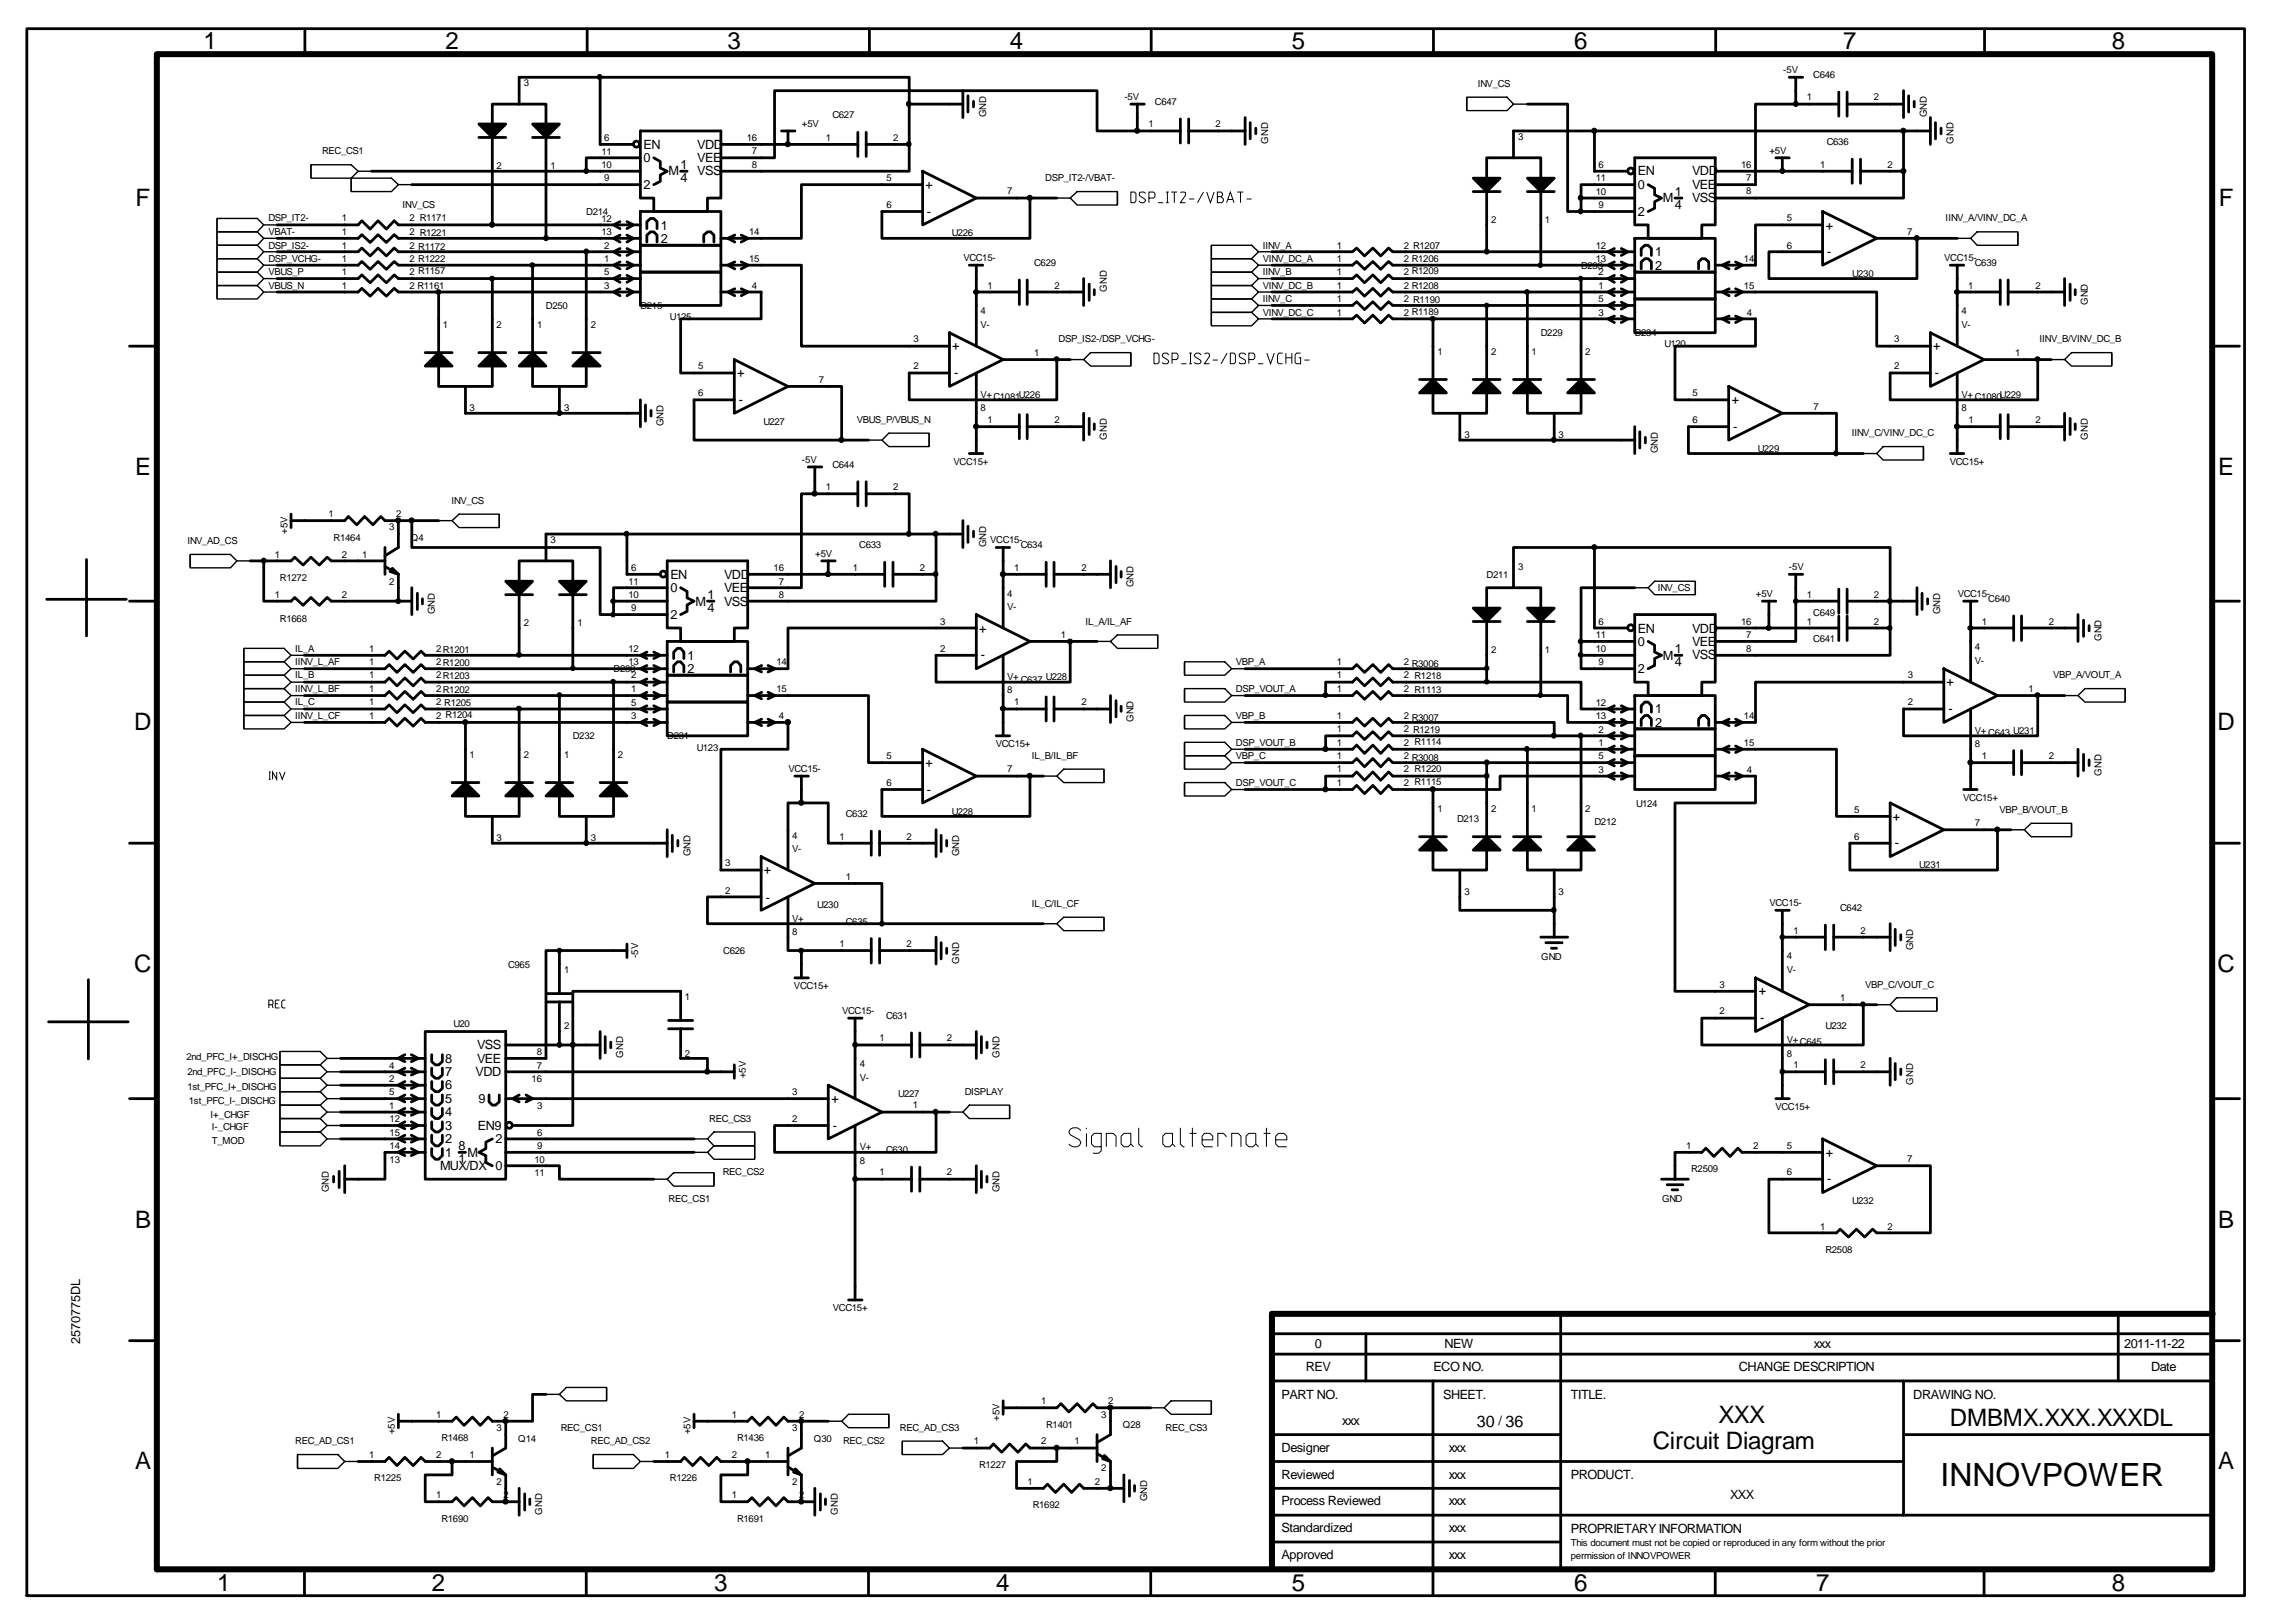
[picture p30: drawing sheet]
<svg xmlns="http://www.w3.org/2000/svg" width="420mm" height="297mm" viewBox="0 0 420 297" stroke-linecap="round" stroke-linejoin="round" font-family="sans-serif">
<defs><g id="words">
<text font-size="5.9" x="355.1" y="271.8">INNOVPOWER</text>
<g font-size="4.4">
<text x="37.3" y="8.9">1</text>
<text x="81.5" y="8.9">2</text>
<text x="133.1" y="8.9">3</text>
<text x="184.8" y="8.9">4</text>
<text x="236.4" y="8.9">5</text>
<text x="288.1" y="8.9">6</text>
<text x="337.2" y="8.9">7</text>
<text x="386.4" y="8.9">8</text>
<text x="24.8" y="37.8">F</text>
<text x="406" y="37.8">F</text>
<text x="24.7" y="86.9">E</text>
<text x="405.9" y="86.9">E</text>
<text x="24.6" y="133.6">D</text>
<text x="405.7" y="133.6">D</text>
<text x="24.6" y="177.9">C</text>
<text x="405.7" y="177.9">C</text>
<text x="24.7" y="224.6">B</text>
<text x="405.9" y="224.6">B</text>
<text x="314.5" y="260.3">XXX</text>
<text x="356.8" y="260.9">DMBMX.XXX.XXXDL</text>
<text x="24.7" y="268.8">A</text>
<text x="302.4" y="265.2">Circuit Diagram</text>
<text x="405.9" y="268.8">A</text>
<text x="39.7" y="291">1</text>
<text x="79" y="291">2</text>
<text x="130.7" y="291">3</text>
<text x="182.3" y="291">4</text>
<text x="236.4" y="291">5</text>
<text x="288.1" y="291">6</text>
<text x="332.3" y="291">7</text>
<text x="386.4" y="291">8</text>
</g>
<text font-size="2.9" x="270.3" y="261">30 36</text>
<g font-size="2.3">
<text x="117.8" y="29.6">0</text>
<text x="117.8" y="27.2">EN</text>
<text x="127.6" y="29.6">VEE</text>
<text x="127.6" y="27.2">VDD</text>
<text x="117.8" y="34.5">2</text>
<text x="122.3" y="32.1">M</text>
<text x="124.5" y="33.4">4</text>
<text x="124.5" y="30.9">1</text>
<text x="127.6" y="32.1">VSS</text>
<text x="169.3" y="34.5">+</text>
<text x="299.7" y="34.5">0</text>
<text x="299.7" y="32.1">EN</text>
<text x="306.5" y="35.8">1</text>
<text x="309.6" y="34.5">VEE</text>
<text x="309.6" y="32.1">VDD</text>
<text x="169.6" y="39.5">-</text>
<text x="299.7" y="39.5">2</text>
<text x="304.3" y="37">M</text>
<text x="306.5" y="38.3">4</text>
<text x="309.6" y="37">VSS</text>
<text x="334.1" y="42">+</text>
<text x="120.9" y="42">1</text>
<text x="120.9" y="44.5">2</text>
<text x="302.9" y="46.9">1</text>
<text x="334.3" y="46.9">-</text>
<text x="302.9" y="49.4">2</text>
<text x="174.2" y="64.1">+</text>
<text x="353.7" y="64.1">+</text>
<text x="134.9" y="69">+</text>
<text x="174.6" y="69">-</text>
<text x="354.1" y="69">-</text>
<text x="135.2" y="73.9">-</text>
<text x="316.9" y="73.9">+</text>
<text x="317.2" y="78.8">-</text>
<text x="122.7" y="105.9">EN</text>
<text x="132.5" y="105.9">VDD</text>
<text x="122.7" y="113.3">2</text>
<text x="122.7" y="108.4">0</text>
<text x="127.3" y="110.8">M</text>
<text x="129.5" y="112">4</text>
<text x="129.5" y="109.6">1</text>
<text x="132.5" y="110.8">VSS</text>
<text x="132.5" y="108.4">VEE</text>
<text x="179.2" y="115.7">+</text>
<text x="299.7" y="118.2">0</text>
<text x="299.7" y="115.7">EN</text>
<text x="306.5" y="119.4">1</text>
<text x="309.6" y="118.2">VEE</text>
<text x="309.6" y="115.7">VDD</text>
<text x="125.8" y="120.7">1</text>
<text x="125.8" y="123.1">2</text>
<text x="179.5" y="120.7">-</text>
<text x="299.7" y="123.1">2</text>
<text x="304.3" y="120.7">M</text>
<text x="306.5" y="121.8">4</text>
<text x="309.6" y="120.7">VSS</text>
<text x="356.2" y="125.6">+</text>
<text x="302.9" y="130.5">1</text>
<text x="356.5" y="130.5">-</text>
<text x="302.9" y="132.9">2</text>
<text x="169.3" y="140.3">+</text>
<text x="169.6" y="145.2">-</text>
<text x="346.4" y="150.1">+</text>
<text x="346.7" y="155">-</text>
<text x="139.8" y="159.9">+</text>
<text x="140.1" y="164.9">-</text>
<text x="321.8" y="182.1">+</text>
<text x="87.3" y="191.9">VSS</text>
<text x="322.1" y="187">-</text>
<text x="81.4" y="196.9">7</text>
<text x="81.4" y="194.4">8</text>
<text x="87" y="196.8">VDD</text>
<text x="87.3" y="194.4">VEE</text>
<text x="81.4" y="201.8">5</text>
<text x="81.4" y="199.3">6</text>
<text x="87.5" y="201.8">9</text>
<text x="152.1" y="201.8">+</text>
<text x="81.4" y="209.1">2</text>
<text x="81.4" y="206.7">3</text>
<text x="81.4" y="204.2">4</text>
<text x="87.5" y="206.7">EN9</text>
<text x="90.7" y="209.1">2</text>
<text x="152.4" y="206.7">-</text>
<text x="80.5" y="214">MUX/DX 0</text>
<text x="81.4" y="211.6">1</text>
<text x="83.9" y="210.4">8</text>
<text x="83.9" y="212.9">1</text>
<text x="85.5" y="211.6">M</text>
<text x="334.1" y="211.6">+</text>
<text x="334.3" y="216.5">-</text>
<text x="14.6" y="245.9" transform="rotate(-90 14.6 245.9)">2570775DL</text>
<text x="238.9" y="250.8">REV</text>
<text x="240.6" y="246.5">0</text>
<text x="262.3" y="250.8">ECO NO.</text>
<text x="264.3" y="246.5">NEW</text>
<text x="318.2" y="250.8">CHANGE DESCRIPTION</text>
<text x="331.9" y="246.6">xxx</text>
<text x="388.7" y="246.5">2011-11-22</text>
<text x="393.6" y="250.8">Date</text>
<text x="234.5" y="255.9">PART NO.</text>
<text x="264.1" y="255.9">SHEET.</text>
<text x="287.4" y="255.9">TITLE.</text>
<text x="350.1" y="255.9">DRAWING NO.</text>
<text x="245.6" y="260.8">xxx</text>
<text x="274.2" y="260.8">/</text>
<text x="234.5" y="265.6">Designer</text>
<text x="265.1" y="265.6">xxx</text>
<text x="234.5" y="270.5">Reviewed</text>
<text x="234.5" y="275.4">Process Reviewed</text>
<text x="265.1" y="275.4">xxx</text>
<text x="265.1" y="270.5">xxx</text>
<text x="287.4" y="270.6">PRODUCT.</text>
<text x="316.6" y="274.3">XXX</text>
<text x="234.5" y="280.3">Standardized</text>
<text x="265.1" y="280.3">xxx</text>
<text x="287.4" y="280.5">PROPRIETARY INFORMATION</text>
<text x="234.5" y="285.2">Approved</text>
<text x="265.1" y="285.2">xxx</text>
</g>
<g font-size="1.8">
<text x="95.8" y="15.7">3</text>
<text x="270.4" y="15.9">INV_CS</text>
<text x="326.3" y="13.4">-5V</text>
<text x="331.8" y="14.2">C646</text>
<text x="146.7" y="23.2">+5V</text>
<text x="152.3" y="21.6">C627</text>
<text x="180.4" y="21.4" transform="rotate(-90 180.4 21.4)">GND</text>
<text x="205.7" y="18.3">-5V</text>
<text x="210.1" y="23.3">1</text>
<text x="211.3" y="19.1">C647</text>
<text x="222.4" y="23.3">2</text>
<text x="330.6" y="18.4">1</text>
<text x="342.9" y="18.4">2</text>
<text x="352.6" y="21.4" transform="rotate(-90 352.6 21.4)">GND</text>
<text x="58.9" y="28.2">REC_CS1</text>
<text x="110.1" y="28.3">11</text>
<text x="110.6" y="25.8">6</text>
<text x="136.7" y="25.7">16</text>
<text x="137.6" y="28.2">7</text>
<text x="151.1" y="25.7">1</text>
<text x="163.4" y="25.7">2</text>
<text x="232.1" y="26.3" transform="rotate(-90 232.1 26.3)">GND</text>
<text x="277.8" y="25.6">3</text>
<text x="323.8" y="28.1">+5V</text>
<text x="334.3" y="26.6">C636</text>
<text x="357.5" y="26.3" transform="rotate(-90 357.5 26.3)">GND</text>
<text x="90.8" y="31">2</text>
<text x="100.8" y="31">1</text>
<text x="110.1" y="30.7">10</text>
<text x="110.6" y="33.2">9</text>
<text x="137.6" y="30.7">8</text>
<text x="162.2" y="33.1">5</text>
<text x="184.3" y="35.6">7</text>
<text x="191.3" y="33.1">DSP_IT2-/VBAT-</text>
<text x="292" y="33.2">11</text>
<text x="292" y="35.6">10</text>
<text x="292.5" y="30.7">6</text>
<text x="318.6" y="30.7">16</text>
<text x="319.5" y="35.6">8</text>
<text x="319.5" y="33.1">7</text>
<text x="333.1" y="30.6">1</text>
<text x="345.4" y="30.6">2</text>
<text x="49.1" y="40.5">DSP_IT2-</text>
<text x="62.6" y="40.5">1</text>
<text x="73.7" y="38">INV_CS</text>
<text x="74.9" y="40.5">2 R1171</text>
<text x="107.3" y="39.4">D214</text>
<text x="110.1" y="40.6">12</text>
<text x="162.2" y="38">6</text>
<text x="272.9" y="40.8">2</text>
<text x="282.7" y="40.8">1</text>
<text x="292.5" y="38.1">9</text>
<text x="327" y="40.5">5</text>
<text x="356" y="40.5">IINV_A/VINV_DC_A</text>
<text x="49.1" y="43">VBAT-</text>
<text x="49.1" y="47.9">DSP_VCHG-</text>
<text x="49.1" y="45.5">DSP_IS2-</text>
<text x="62.6" y="43">1</text>
<text x="62.6" y="45.5">1</text>
<text x="62.6" y="47.9">1</text>
<text x="74.9" y="43">2 R1221</text>
<text x="74.9" y="45.5">2 R1172</text>
<text x="74.9" y="47.9">2 R1222</text>
<text x="110.1" y="43">13</text>
<text x="110.6" y="45.5">2</text>
<text x="110.6" y="47.9">1</text>
<text x="137.1" y="43">14</text>
<text x="137.1" y="47.9">15</text>
<text x="174.2" y="43.3">U226</text>
<text x="176.3" y="47.8">VCC15-</text>
<text x="231.1" y="45.5">IINV_A</text>
<text x="231.1" y="47.9">VINV_DC_A</text>
<text x="244.6" y="45.5">1</text>
<text x="244.6" y="47.9">1</text>
<text x="256.9" y="45.5">2 R1207</text>
<text x="256.9" y="47.9">2 R1206</text>
<text x="292" y="45.5">12</text>
<text x="292" y="47.9">13</text>
<text x="319.1" y="47.9">14</text>
<text x="327" y="45.5">6</text>
<text x="349" y="43">7</text>
<text x="355.8" y="47.8">VCC15-</text>
<text x="49.1" y="50.4">VBUS_P</text>
<text x="49.1" y="52.8">VBUS_N</text>
<text x="62.6" y="50.4">1</text>
<text x="62.6" y="52.8">1</text>
<text x="74.9" y="50.4">2 R1157</text>
<text x="74.9" y="52.8">2 R1161</text>
<text x="110.6" y="50.4">5</text>
<text x="110.6" y="52.8">3</text>
<text x="137.6" y="52.8">4</text>
<text x="180.7" y="52.8">1</text>
<text x="189.2" y="48.7">C629</text>
<text x="193" y="52.8">2</text>
<text x="202.5" y="53.3" transform="rotate(-90 202.5 53.3)">GND</text>
<text x="231.1" y="50.4">IINV_B</text>
<text x="231.1" y="52.8">VINV_DC_B</text>
<text x="244.6" y="50.4">1</text>
<text x="244.6" y="52.8">1</text>
<text x="256.9" y="50.4">2 R1209</text>
<text x="256.9" y="52.8">2 R1208</text>
<text x="289.3" y="49.2">D233</text>
<text x="292.5" y="50.4">2</text>
<text x="292.5" y="52.8">1</text>
<text x="319.1" y="52.8">15</text>
<text x="338.9" y="50.6">U230</text>
<text x="360.2" y="52.8">1</text>
<text x="361.4" y="48.7">C639</text>
<text x="372.4" y="52.8">2</text>
<text x="81" y="59.9">1</text>
<text x="90.8" y="59.9">2</text>
<text x="98.3" y="59.9">1</text>
<text x="99.9" y="56.6">D250</text>
<text x="108.1" y="59.9">2</text>
<text x="117.2" y="56.6">D215</text>
<text x="122.6" y="58.6">U125</text>
<text x="179.4" y="57.5">4</text>
<text x="179.4" y="59.9">V-</text>
<text x="231.1" y="55.3">IINV_C</text>
<text x="231.1" y="57.7">VINV_DC_C</text>
<text x="244.6" y="55.3">1</text>
<text x="244.6" y="57.7">1</text>
<text x="256.9" y="55.3">2 R1190</text>
<text x="256.9" y="57.7">2 R1189</text>
<text x="292.5" y="55.3">5</text>
<text x="292.5" y="57.7">3</text>
<text x="319.6" y="57.7">4</text>
<text x="358.9" y="57.5">4</text>
<text x="358.9" y="59.9">V-</text>
<text x="382" y="55.8" transform="rotate(-90 382 55.8)">GND</text>
<text x="167.1" y="62.7">3</text>
<text x="189.2" y="65.1">1</text>
<text x="193.7" y="62.7">DSP_IS2-/DSP_VCHG-</text>
<text x="263.1" y="64.9">1</text>
<text x="272.9" y="64.9">2</text>
<text x="280.2" y="64.9">1</text>
<text x="281.9" y="61.5">D229</text>
<text x="290.1" y="64.9">2</text>
<text x="299.1" y="61.5">D234</text>
<text x="304.5" y="63.5">U120</text>
<text x="346.6" y="62.7">3</text>
<text x="368.7" y="65.1">1</text>
<text x="373.2" y="62.7">IINV_B/VINV_DC_B</text>
<text x="127.8" y="67.6">5</text>
<text x="149.9" y="70">7</text>
<text x="167.1" y="67.6">2</text>
<text x="346.6" y="67.6">2</text>
<text x="85.9" y="75.3">3</text>
<text x="103.2" y="75.3">3</text>
<text x="121.4" y="78" transform="rotate(-90 121.4 78)">GND</text>
<text x="127.8" y="72.5">6</text>
<text x="139.7" y="77.7">U227</text>
<text x="156.8" y="77.4">VBUS_P/VBUS_N</text>
<text x="179.4" y="75.3">8</text>
<text x="179.4" y="72.8">V+C1081U226</text>
<text x="180.7" y="77.4">1</text>
<text x="193" y="77.4">2</text>
<text x="309.7" y="72.5">5</text>
<text x="309.7" y="77.4">6</text>
<text x="331.8" y="74.9">7</text>
<text x="358.9" y="75.3">8</text>
<text x="358.9" y="72.8">V+ C1080U229</text>
<text x="360.2" y="77.4">1</text>
<text x="372.4" y="77.4">2</text>
<text x="202.5" y="80.4" transform="rotate(-90 202.5 80.4)">GND</text>
<text x="268" y="80.2">3</text>
<text x="285.2" y="80.2">3</text>
<text x="303.4" y="82.9" transform="rotate(-90 303.4 82.9)">GND</text>
<text x="321.7" y="82.6">U229</text>
<text x="338.8" y="79.8">IINV_C/VINV_DC_C</text>
<text x="382" y="80.4" transform="rotate(-90 382 80.4)">GND</text>
<text x="146.7" y="84.7">-5V</text>
<text x="151.1" y="89.7">1</text>
<text x="152.3" y="85.6">C644</text>
<text x="163.4" y="89.7">2</text>
<text x="174.5" y="85">VCC15+</text>
<text x="356.8" y="85">VCC15+</text>
<text x="60.1" y="94.6">1</text>
<text x="72.5" y="94.6">2</text>
<text x="82.6" y="92.1">INV_CS</text>
<text x="34.3" y="99.5">INV_AD_CS</text>
<text x="52.6" y="97.6" transform="rotate(-90 52.6 97.6)">+5V</text>
<text x="61" y="99">R1464</text>
<text x="71.2" y="97">3</text>
<text x="75.2" y="99.1">Q4</text>
<text x="100.8" y="99.3">3</text>
<text x="149.2" y="101.9">+5V</text>
<text x="157.2" y="100.3">C633</text>
<text x="180.4" y="100.1" transform="rotate(-90 180.4 100.1)">GND</text>
<text x="181.2" y="99.4">VCC15-</text>
<text x="186.8" y="100.3">C634</text>
<text x="50.3" y="102">1</text>
<text x="51.2" y="106.3">R1272</text>
<text x="62.6" y="102">2</text>
<text x="66.3" y="102">1</text>
<text x="71.2" y="106.9">2</text>
<text x="115" y="106.9">11</text>
<text x="115.5" y="104.5">6</text>
<text x="141.6" y="104.5">16</text>
<text x="142.5" y="106.9">7</text>
<text x="156" y="104.5">1</text>
<text x="168.3" y="104.5">2</text>
<text x="185.6" y="104.5">1</text>
<text x="197.9" y="104.5">2</text>
<text x="207.4" y="107.4" transform="rotate(-90 207.4 107.4)">GND</text>
<text x="272" y="105.7">D211</text>
<text x="277.8" y="104.2">3</text>
<text x="327.3" y="104.3">-5V</text>
<text x="50.3" y="109.4">1</text>
<text x="51.2" y="113.7">R1668</text>
<text x="62.6" y="109.4">2</text>
<text x="79.6" y="112.4" transform="rotate(-90 79.6 112.4)">GND</text>
<text x="115" y="109.4">10</text>
<text x="115.5" y="111.8">9</text>
<text x="142.5" y="109.4">8</text>
<text x="184.3" y="109.1">4</text>
<text x="184.3" y="111.6">V-</text>
<text x="303.4" y="108.2">INV_CS</text>
<text x="321.3" y="109.2">+5V</text>
<text x="330.6" y="109.4">1</text>
<text x="331.8" y="112.6">C649</text>
<text x="342.9" y="109.4">2</text>
<text x="355" y="112.4" transform="rotate(-90 355 112.4)">GND</text>
<text x="358.2" y="109.2">VCC15-</text>
<text x="363.8" y="110.2">C640</text>
<text x="54" y="119.2">IL_A</text>
<text x="67.6" y="119.2">1</text>
<text x="79.8" y="119.2">2R1201</text>
<text x="95.8" y="114.6">2</text>
<text x="105.7" y="114.6">1</text>
<text x="115" y="119.2">12</text>
<text x="172" y="119.2">2</text>
<text x="172" y="114.3">3</text>
<text x="194.1" y="116.8">1</text>
<text x="198.6" y="114.3">IL_A/IL_AF</text>
<text x="272.9" y="119.5">2</text>
<text x="282.7" y="119.5">1</text>
<text x="292" y="116.8">11</text>
<text x="292" y="119.2">10</text>
<text x="292.5" y="114.3">6</text>
<text x="318.6" y="114.3">16</text>
<text x="319.5" y="119.2">8</text>
<text x="319.5" y="116.8">7</text>
<text x="330.6" y="114.3">1</text>
<text x="331.8" y="117.5">C641</text>
<text x="342.9" y="114.3">2</text>
<text x="361.4" y="119">4</text>
<text x="362.6" y="114.3">1</text>
<text x="374.9" y="114.3">2</text>
<text x="384.6" y="117.3" transform="rotate(-90 384.6 117.3)">GND</text>
<text x="54" y="121.7">IINV_L_AF</text>
<text x="54" y="124.1">IL_B</text>
<text x="67.6" y="121.7">1</text>
<text x="67.6" y="124.1">1</text>
<text x="79.8" y="121.7">2R1200</text>
<text x="79.8" y="124.1">2R1203</text>
<text x="112.3" y="122.9">D230</text>
<text x="115" y="121.7">13</text>
<text x="115.5" y="124.1">2</text>
<text x="142.1" y="121.7">14</text>
<text x="184.3" y="124.4">V+</text>
<text x="186.8" y="124.9">C637</text>
<text x="191.3" y="124.4">U228</text>
<text x="226.1" y="121.7">VBP_A</text>
<text x="244.6" y="121.7">1</text>
<text x="244.6" y="124.1">1</text>
<text x="256.9" y="121.7">2 R3006</text>
<text x="256.9" y="124.1">2 R1218</text>
<text x="292.5" y="121.7">9</text>
<text x="349.1" y="124.1">3</text>
<text x="361.4" y="121.5">V-</text>
<text x="375.7" y="124.1">VBP_A/VOUT_A</text>
<text x="54" y="126.6">IINV_L_BF</text>
<text x="54" y="129">IL_C</text>
<text x="54" y="131.5">IINV_L_CF</text>
<text x="67.6" y="126.6">1</text>
<text x="67.6" y="129">1</text>
<text x="67.6" y="131.5">1</text>
<text x="79.8" y="126.6">2R1202</text>
<text x="79.8" y="129">2 R1205</text>
<text x="79.8" y="131.5">2 R1204</text>
<text x="115.5" y="126.7">1</text>
<text x="115.5" y="129.1">5</text>
<text x="115.5" y="131.6">3</text>
<text x="142.1" y="126.7">15</text>
<text x="142.5" y="131.6">4</text>
<text x="184.3" y="126.8">8</text>
<text x="185.6" y="129">1</text>
<text x="197.9" y="129">2</text>
<text x="226.1" y="126.6">DSP_VOUT_A</text>
<text x="226.1" y="131.5">VBP_B</text>
<text x="244.6" y="126.6">1</text>
<text x="244.6" y="131.5">1</text>
<text x="256.9" y="126.6">2 R1113</text>
<text x="256.9" y="131.5">2 R3007</text>
<text x="292" y="129.1">12</text>
<text x="292" y="131.6">13</text>
<text x="319.1" y="131.6">14</text>
<text x="349.1" y="129">2</text>
<text x="371.2" y="126.6">1</text>
<text x="104.8" y="135.2">D232</text>
<text x="122.1" y="135.2">D231</text>
<text x="127.5" y="137.3">U123</text>
<text x="182.2" y="136.7">VCC15+</text>
<text x="207.4" y="132.1" transform="rotate(-90 207.4 132.1)">GND</text>
<text x="226.1" y="136.4">DSP_VOUT_B</text>
<text x="244.6" y="133.9">1</text>
<text x="244.6" y="136.4">1</text>
<text x="256.9" y="133.9">2 R1219</text>
<text x="256.9" y="136.4">2 R1114</text>
<text x="292.5" y="134">2</text>
<text x="292.5" y="136.5">1</text>
<text x="319.1" y="136.5">15</text>
<text x="361.4" y="136.7">8</text>
<text x="361.4" y="134.3">V+ C643 U231</text>
<text x="85.9" y="138.7">1</text>
<text x="95.8" y="138.7">2</text>
<text x="103.2" y="138.7">1</text>
<text x="113" y="138.7">2</text>
<text x="144.3" y="141.2">VCC15-</text>
<text x="162.2" y="138.9">5</text>
<text x="162.2" y="143.8">6</text>
<text x="184.3" y="141.3">7</text>
<text x="188.8" y="138.9">IL_B/IL_BF</text>
<text x="226.1" y="138.9">VBP_C</text>
<text x="226.1" y="143.8">DSP_VOUT_C</text>
<text x="244.6" y="141.3">1</text>
<text x="244.6" y="143.8">1</text>
<text x="244.6" y="138.9">1</text>
<text x="256.9" y="141.3">2 R1220</text>
<text x="256.9" y="143.8">2 R1115</text>
<text x="256.9" y="138.9">2 R3008</text>
<text x="292.5" y="138.9">5</text>
<text x="292.5" y="141.4">3</text>
<text x="319.6" y="141.4">4</text>
<text x="362.6" y="138.9">1</text>
<text x="374.9" y="138.9">2</text>
<text x="384.6" y="141.9" transform="rotate(-90 384.6 141.9)">GND</text>
<text x="154.8" y="149.5">C632</text>
<text x="174.2" y="149">U228</text>
<text x="263.1" y="148.5">1</text>
<text x="272.9" y="148.5">2</text>
<text x="280.2" y="148.5">1</text>
<text x="290.1" y="148.5">2</text>
<text x="299.4" y="147.7">U124</text>
<text x="339.3" y="148.7">5</text>
<text x="359.2" y="146.5">VCC15+</text>
<text x="365.8" y="148.7">VBP_B/VOUT_B</text>
<text x="90.8" y="153.9">3</text>
<text x="108.1" y="153.9">3</text>
<text x="144.9" y="155.9">V-</text>
<text x="145" y="153.4">4</text>
<text x="153.6" y="153.6">1</text>
<text x="165.9" y="153.6">2</text>
<text x="266.6" y="150.5">D213</text>
<text x="291.8" y="151">D212</text>
<text x="339.3" y="153.6">6</text>
<text x="361.4" y="151.1">7</text>
<text x="126.3" y="156.6" transform="rotate(-90 126.3 156.6)">GND</text>
<text x="132.7" y="158.5">3</text>
<text x="154.8" y="161">1</text>
<text x="175.5" y="156.6" transform="rotate(-90 175.5 156.6)">GND</text>
<text x="351.2" y="158.8">U231</text>
<text x="132.7" y="163.5">2</text>
<text x="149.5" y="166.2">U230</text>
<text x="188.8" y="165.9">IL_C/IL_CF</text>
<text x="268" y="163.7">3</text>
<text x="285.2" y="163.7">3</text>
<text x="323.8" y="165.8">VCC15-</text>
<text x="336.7" y="166.7">C642</text>
<text x="144.9" y="168.7">V+</text>
<text x="145" y="171.1">8</text>
<text x="153.6" y="173.3">1</text>
<text x="154.8" y="169.2">C635</text>
<text x="165.9" y="173.3">2</text>
<text x="328.2" y="170.9">1</text>
<text x="340.4" y="170.9">2</text>
<text x="350.1" y="173.8" transform="rotate(-90 350.1 173.8)">GND</text>
<text x="93" y="177">C965</text>
<text x="103.2" y="178">1</text>
<text x="116.8" y="175.3" transform="rotate(-90 116.8 175.3)">-5V</text>
<text x="132.3" y="174.6">C626</text>
<text x="175.5" y="176.3" transform="rotate(-90 175.5 176.3)">GND</text>
<text x="282" y="175.7">GND</text>
<text x="327" y="178">V-</text>
<text x="327" y="175.5">4</text>
<text x="125.3" y="183">1</text>
<text x="145.3" y="180.9">VCC15+</text>
<text x="154.1" y="185.5">VCC15-</text>
<text x="314.6" y="180.7">3</text>
<text x="314.6" y="185.6">2</text>
<text x="336.7" y="183.1">1</text>
<text x="341.3" y="180.7">VBP_C/VOUT_C</text>
<text x="83" y="187.9">U20</text>
<text x="103.2" y="188.3">2</text>
<text x="161" y="190.5">1</text>
<text x="162.1" y="186.4">C631</text>
<text x="173.2" y="190.5">2</text>
<text x="327" y="190.8">V+</text>
<text x="329.4" y="191.3">C645</text>
<text x="334" y="188.3">U232</text>
<text x="34.1" y="194">2nd_PFC_I+_DISCHG</text>
<text x="34.3" y="196.7">2nd_PFC_I-_DISCHG</text>
<text x="71.2" y="197.9">2</text>
<text x="71.2" y="195.5">4</text>
<text x="97.3" y="197.9">16</text>
<text x="98.2" y="193">8</text>
<text x="98.2" y="195.5">7</text>
<text x="114" y="193.5" transform="rotate(-90 114 193.5)">GND</text>
<text x="125.3" y="193.3">2</text>
<text x="136.5" y="197.3" transform="rotate(-90 136.5 197.3)">+5V</text>
<text x="157.3" y="195.2">4</text>
<text x="157.3" y="197.7">V-</text>
<text x="182.9" y="193.5" transform="rotate(-90 182.9 193.5)">GND</text>
<text x="327" y="193.3">8</text>
<text x="328.2" y="195.4">1</text>
<text x="340.4" y="195.4">2</text>
<text x="34.3" y="199.4">1st_PFC_I+_DISCHG</text>
<text x="34.5" y="202">1st_PFC_I-_DISCHG</text>
<text x="71.2" y="202.9">1</text>
<text x="71.2" y="200.4">5</text>
<text x="98.3" y="202.9">3</text>
<text x="144.9" y="200.3">3</text>
<text x="164.3" y="200.7">U227</text>
<text x="167" y="202.8">1</text>
<text x="176.5" y="200.3">DISPLAY</text>
<text x="324.9" y="203">VCC15+</text>
<text x="350.1" y="198.5" transform="rotate(-90 350.1 198.5)">GND</text>
<text x="38.5" y="204.6">I+_CHGF</text>
<text x="38.8" y="206.8">I-_CHGF</text>
<text x="38.8" y="209.2">T_MOD</text>
<text x="71.3" y="207.8">15</text>
<text x="71.3" y="205.3">12</text>
<text x="98.3" y="207.8">6</text>
<text x="129.8" y="205.2">REC_CS3</text>
<text x="144.9" y="205.2">2</text>
<text x="71.3" y="212.7">13</text>
<text x="71.3" y="210.2">14</text>
<text x="97.8" y="215.1">11</text>
<text x="97.8" y="212.7">10</text>
<text x="98.3" y="210.2">9</text>
<text x="132.2" y="215.1">REC_CS2</text>
<text x="157.3" y="212.9">8</text>
<text x="157.3" y="210.5">V+</text>
<text x="161" y="215.1">1</text>
<text x="162.1" y="211">C630</text>
<text x="173.2" y="215.1">2</text>
<text x="308.5" y="210.1">1</text>
<text x="309.5" y="214.5">R2509</text>
<text x="320.8" y="210.1">2</text>
<text x="327" y="215.1">6</text>
<text x="327" y="210.1">5</text>
<text x="349" y="212.6">7</text>
<text x="60.2" y="218.1" transform="rotate(-90 60.2 218.1)">GND</text>
<text x="122.3" y="220">REC_CS1</text>
<text x="182.9" y="218.1" transform="rotate(-90 182.9 218.1)">GND</text>
<text x="304.1" y="219.9">GND</text>
<text x="338.9" y="220.3">U232</text>
<text x="333.1" y="225">1</text>
<text x="345.4" y="225">2</text>
<text x="334" y="229.3">R2508</text>
<text x="152.4" y="239.9">VCC15+</text>
<text x="190.5" y="256.9">1</text>
<text x="202.8" y="256.9">2</text>
<text x="72.2" y="262.4" transform="rotate(-90 72.2 262.4)">+5V</text>
<text x="79.8" y="259.3">1</text>
<text x="80.8" y="263.7">R1468</text>
<text x="90.8" y="261.8">3</text>
<text x="92.1" y="259.3">2</text>
<text x="94.8" y="263.7">Q14</text>
<text x="102.6" y="261.8">REC_CS1</text>
<text x="126.3" y="262.4" transform="rotate(-90 126.3 262.4)">+5V</text>
<text x="133.9" y="259.3">1</text>
<text x="134.9" y="263.7">R1436</text>
<text x="144.9" y="261.8">3</text>
<text x="146.2" y="259.3">2</text>
<text x="148.9" y="263.7">Q30</text>
<text x="164.7" y="261.8">REC_AD_CS3</text>
<text x="182.9" y="259.9" transform="rotate(-90 182.9 259.9)">+5V</text>
<text x="191.4" y="261.2">R1401</text>
<text x="201.5" y="259.3">3</text>
<text x="205.5" y="261.3">Q28</text>
<text x="213.3" y="261.8">REC_CS3</text>
<text x="54" y="264.2">REC_AD_CS1</text>
<text x="67.6" y="266.7">1</text>
<text x="79.8" y="266.7">2</text>
<text x="85.9" y="266.7">1</text>
<text x="108.1" y="264.2">REC_AD_CS2</text>
<text x="121.7" y="266.7">1</text>
<text x="133.9" y="266.7">2</text>
<text x="140" y="266.7">1</text>
<text x="154.3" y="264.2">REC_CS2</text>
<text x="178.2" y="264.2">1</text>
<text x="179.2" y="268.6">R1227</text>
<text x="190.5" y="264.2">2</text>
<text x="196.6" y="264.2">1</text>
<text x="201.5" y="269.2">2</text>
<text x="68.5" y="271">R1225</text>
<text x="79.8" y="274.1">1</text>
<text x="90.8" y="271.6">2</text>
<text x="92.1" y="274.1">2</text>
<text x="122.6" y="271">R1226</text>
<text x="133.9" y="274.1">1</text>
<text x="144.9" y="271.6">2</text>
<text x="146.2" y="274.1">2</text>
<text x="188" y="271.6">1</text>
<text x="189" y="275.9">R1692</text>
<text x="200.3" y="271.6">2</text>
<text x="209.9" y="274.7" transform="rotate(-90 209.9 274.7)">GND</text>
<text x="80.8" y="278.5">R1690</text>
<text x="99.2" y="277.1" transform="rotate(-90 99.2 277.1)">GND</text>
<text x="134.9" y="278.5">R1691</text>
<text x="153.3" y="277.1" transform="rotate(-90 153.3 277.1)">GND</text>
<text x="287.4" y="282.8">This document must not be copied or reproduced in any form without the prior</text>
<text x="287.4" y="285.2">permission of INNOVPOWER</text>
</g>
</g></defs>
<g fill="none" stroke="#000" stroke-width=".51">
<path d="M4.9 5.2h405.8v286.7h-405.8zM55.8 5.3v4.4M95 19v-4.9h71.4v17.2h-34.5M107.4 5.3v4.4M109.8 14.1v12.3h6.1M159.1 5.3v4.4M166.4 19h9.8M176.2 16.6v4.9M177.1 17.5v3M178.1 18.5v1.1M206.9 19h2.5M208.1 19v5"/>
<path d="M210.7 5.3v4.4M262.3 5.3v4.4M279.5 19h7.4v19.7h12.2M313.9 5.3v4.4M327.4 14.1h2.5M328.6 14.1v4.9M336.5 19h-15.3v14.8h-7.3M336.5 16.8v4.5M338 19h10.3M338 16.8v4.5M348.3 16.6v4.9M349.2 17.5v3"/>
<path d="M350.3 18.5v1.1M363.1 5.3v4.4M68 31.3h49.2M75.4 33.8h41.8M87.6 25.1h4.9M90.1 22.7v-3.7h9.8v3.7M90.1 24v17.1M97.5 25.1h4.9M99.9 24v19.6M117.2 28.9h-9.9v2.4M117.2 24h14.7v12.2h-2.4v2.5h-9.9v-2.5h-2.4zM117.2 38.7h14.7v6.2h-14.7z"/>
<path d="M119.6 28.9l1.2 .6v1.2l1.3 .6-1.3 .7v1.2l-1.2 .6M124.5 31.3h1.2M131.9 26.4h25.1M143 24h2.5M144.2 24v2.4M157 24.2v4.4M158.5 26.4h7.9M158.5 24.2v4.4M168.8 33.8h-22.2v9.8h-14.7M168.8 31.3l9.8 4.9-9.8 4.9zM178.6 36.2h14.8M188.5 36.2v7.4h-27.1v-4.9h7.4"/>
<path d="M216 24h-15.3v-7.4h-59v12.3h-9.8M216 21.8v4.4M217.5 24h10.3M217.5 21.8v4.4M227.8 21.5v4.9M228.8 22.4v3M229.8 23.5v1M269.6 35.1h4.9M272 32.6v-3.7h9.9v3.7M272 33.8v12.3M276.9 28.9v-4.9h71.4v12.2h-34.4M279.5 35.1h4.9"/>
<path d="M281.9 33.8v14.7M289.3 36.2h9.8M291.8 24v7.3h6.1M299.1 33.8h-9.8v4.9M299.1 28.9h14.8v12.2h-2.5v2.5h-9.8v-2.5h-2.5zM301.6 33.8l1.2 .7v1.1l1.2 .6-1.2 .7v1.2l-1.2 .6M306.5 36.2h1.3M313.9 31.3h25M325 28.9h2.4M326.1 28.9v2.4M333.5 38.7l9.9 4.9-9.9 4.9zM338.9 29.1v4.4"/>
<path d="M340.4 31.3h7.9M340.4 29.1v4.4M348.3 24h4.9M353.2 21.5v4.9M354.2 22.4v3M355.2 23.5v1M50.7 41.1h14.8l.7-.7 1.5 1.5 1.5-1.5 1.5 1.5 1.4-1.5 .8 .7h44.3M50.7 43.6h14.8l.7-.7 1.5 1.5 1.5-1.5 1.5 1.5 1.4-1.5 .8 .7h44.3M50.7 46.1h14.8l.7-.7 1.5 1.4 1.5-1.4 1.5 1.4 1.4-1.4 .8 .7h44.3M50.7 48.5h14.8l.7-.7 1.5 1.5 1.5-1.5 1.5 1.5 1.4-1.5 .8 .7h44.3M50.7 51h14.8l.7-.7 1.5 1.4 1.5-1.4 1.5 1.4 1.4-1.4 .8 .7h44.3M50.7 53.4h14.8l.7-.7 1.5 1.5 1.5-1.5 1.5 1.5 1.4-1.5 .8 .7h44.3"/>
<path d="M80.3 53.4v12.4M90.1 51v14.8M97.5 48.5v17.3M107.3 46.1v19.7M113.5 45.5l-1.2 .6 1.2 .6M113.5 43l-1.2 .6 1.2 .7M113.5 40.6l-1.2 .5 1.2 .7M113.5 47.9l-1.2 .6 1.2 .7M113.5 52.8l-1.2 .6 1.2 .7M113.5 50.4l-1.2 .6 1.2 .6M114.7 45.5l1.2 .6-1.2 .6M114.7 43l1.2 .6-1.2 .7"/>
<path d="M114.7 40.6l1.2 .5-1.2 .7M114.7 47.9l1.2 .6-1.2 .7M114.7 52.8l1.2 .6-1.2 .7M114.7 50.4l1.2 .6-1.2 .6M117.2 44.9h14.7v4.9h-14.7zM117.2 49.8h14.7v6.1h-14.7zM118.4 44.3v-1.3l.6-.6h.6l.6 .6v1.3M118.4 41.8v-1.2l.6-.6h.6l.6 .6v1.2M128.8 44.3v-1.3l.7-.6h.5l.6 .6v1.3M131.9 53.4h7.4v4.9h-14.8v9.9h9.9M131.9 48.5h14.7v14.8h27.1M134.5 47.9l-1.3 .6 1.3 .7"/>
<path d="M134.5 43l-1.3 .6 1.3 .7M134.5 52.8l-1.3 .6 1.3 .7M135.6 47.9l1.3 .6-1.3 .7M135.6 43l1.3 .6-1.3 .7M135.6 52.8l1.3 .6-1.3 .7M177.4 48.5h2.4M178.6 53.4h7.9M178.6 48.5v14.8M186.5 51.2v4.5M188 53.4h10.3M188 51.2v4.5M198.3 51v4.9"/>
<path d="M199.3 52v2.9M200.2 53v.9M232.7 46.1h14.8l.7-.7 1.5 1.4 1.5-1.4 1.4 1.4 1.5-1.4 .7 .7h44.3M232.7 48.5h14.8l.7-.7 1.5 1.5 1.5-1.5 1.4 1.5 1.5-1.5 .7 .7h44.3M232.7 51h14.8l.7-.7 1.5 1.4 1.5-1.4 1.4 1.4 1.5-1.4 .7 .7h44.3M232.7 53.4h14.8l.7-.7 1.5 1.5 1.5-1.5 1.4 1.5 1.5-1.5 .7 .7h44.3M232.7 55.9h14.8l.7-.7 1.5 1.4 1.5-1.4 1.4 1.4 1.5-1.4 .7 .7h44.3M232.7 58.3h14.8l.7-.6 1.5 1.4 1.5-1.4 1.4 1.4 1.5-1.4 .7 .6h44.3M262.2 58.3v12.4M272 55.9v14.8M279.5 53.4v17.3M289.3 51v19.7"/>
<path d="M295.4 50.4l-1.2 .6 1.2 .6M295.4 47.9l-1.2 .6 1.2 .7M295.4 45.5l-1.2 .6 1.2 .6M295.4 52.8l-1.2 .6 1.2 .7M295.4 57.8l-1.2 .5 1.2 .7M295.4 55.3l-1.2 .6 1.2 .7M296.7 50.4l1.2 .6-1.2 .6M296.7 47.9l1.2 .6-1.2 .7M296.7 45.5l1.2 .6-1.2 .6M296.7 52.8l1.2 .6-1.2 .7M296.7 57.8l1.2 .5-1.2 .7M296.7 55.3l1.2 .6-1.2 .7"/>
<path d="M299.1 43.6h14.8v6.2h-14.8zM299.1 49.8h14.8v4.9h-14.8zM299.1 54.7h14.8v6.2h-14.8zM300.3 49.2v-1.3l.7-.6h.6l.6 .6v1.3M300.3 46.7v-1.2l.7-.6h.6l.6 .6v1.2M310.8 49.2v-1.3l.6-.6h.6l.7 .6v1.3M313.9 58.3h7.3v5h-14.7v9.9h9.8M313.9 53.4h29.5v9.9h9.8M316.4 52.8l-1.3 .6 1.3 .7M316.4 47.9l-1.3 .6 1.3 .7M316.4 57.8l-1.3 .5 1.3 .7M317.6 52.8l1.3 .6-1.3 .7"/>
<path d="M317.6 47.9l1.3 .6-1.3 .7M317.6 57.8l1.3 .5-1.3 .7M333.5 41.1h-12.3v7.4h-7.3M343.4 43.6h14.7M350.8 43.6v7.4h-27.1v-4.9h9.8M356.9 48.5h2.4M358.1 53.4h7.9M358.1 48.5v14.8M366 51.2v4.5M367.5 53.4h10.3M367.5 51.2v4.5M377.8 51v4.9"/>
<path d="M378.8 52v2.9M379.7 53v.9M23.7 63.3h4.9M77.8 64.5h4.9M80.3 67v3.7h9.8v-3.7M85.2 70.7v4.9h32M87.6 64.5h4.9M95 64.5h4.9M97.5 67v3.7h9.8v-3.7M102.4 70.7v4.9M104.8 64.5h5M117.2 73.2v4.9"/>
<path d="M118.1 74.1v2.9M119.1 75.1v1M134.4 73.2h-7.4v7.3h31.9M134.4 65.8l9.8 4.9-9.8 4.9zM144.2 70.7h9.8v9.8M173.7 60.9l9.9 4.9-9.9 4.9zM178.6 68.2v14.8M178.6 78.1h7.9M183.6 65.8h12.2M186.5 75.9v4.4M188 78.1h10.3M188 75.9v4.4"/>
<path d="M193.4 65.8v7.4h-27v-5h7.3M198.3 75.6v4.9M199.3 76.5v3M200.2 77.6v1M259.8 69.4h4.9M262.2 71.9v3.7h9.8v-3.7M267.1 75.6v4.9h32M269.6 69.4h4.9M276.9 69.4h5M279.5 71.9v3.7h9.8v-3.7M284.4 75.6v4.9M286.9 69.4h4.9"/>
<path d="M299.1 78.1v4.9M300.1 79v3M316.3 78.1h-7.4v4.9h32.1M316.3 70.7l9.8 4.9-9.8 4.9zM326.1 75.6h9.9v7.4M353.2 60.9l9.9 4.9-9.9 4.9zM358.1 68.2v14.8M358.1 78.1h7.9M363.1 65.8h12.2M366 75.9v4.4M367.5 78.1h10.3M367.5 75.9v4.4"/>
<path d="M372.9 65.8v7.4h-27v-5h7.3M377.8 75.6v4.9M378.8 76.5v3M379.7 77.6v1M404.9 63.3h4.9M53.3 95.2h9.8l.7-.7 1.5 1.5 1.4-1.5 1.5 1.5 1.5-1.5 .7 .7h9.9M53.3 94.1v2.4M72.9 95.2v5l-2.5 1.5M75.4 95.2v5h34.4v12.2h12.3M114.7 97.7v7.4h6.1M147.9 85.4h2.5M149.1 85.4v4.9"/>
<path d="M157 90.3h-10.4v17.2h-9.8M157 88.1v4.4M158.5 90.3h7.9v7.4M158.5 88.1v4.4M171.3 97.7h4.9M176.2 95.2v5M177.1 96.3v2.9M177.4 83h2.4M178.1 97.2v1M301.1 80v1M356.9 83h2.4M8.6 109.6h14.5"/>
<path d="M15.8 102.4v13.9M23.7 110h4.9M45.8 102.6h7.5l.6-.7 1.6 1.5 1.4-1.5 1.5 1.5 1.5-1.5 .7 .7h9.8M48.3 102.6v7.4h5l.6-.7 1.6 1.4 1.4-1.4 1.5 1.4 1.5-1.4 .7 .7h12.3v-4.9l-2.5-1.5M55.7 119.9h14.7l.8-.8 1.4 1.5 1.5-1.5 1.5 1.5 1.4-1.5 .8 .8h44.3M70.4 100.2v4.9M72.9 110h2.5M75.4 107.5v4.9M76.4 108.5v3M77.3 109.6v.9M92.5 108.8h5M95 106.3v-3.7h9.8v3.7"/>
<path d="M95 107.5v12.4M99.9 102.6v-4.9h71.4v12.3h-34.5M102.4 108.8h4.9M104.8 107.5v14.8M112.3 110h9.8M118.4 119.3l-1.2 .6 1.2 .6M119.6 119.3l1.2 .6-1.2 .6M122.1 107.5h-9.8v4.9M122.1 102.6h14.7v12.3h-2.4v2.4h-9.9v-2.4h-2.4zM122.1 117.3h14.7v6.2h-14.7zM124.5 107.5l1.2 .7v1.2l1.3 .6-1.3 .7v1.1l-1.2 .6M129.5 110h1.1"/>
<path d="M136.8 105.1h25.1M150.4 102.6h2.4M151.6 102.6v2.5M161.9 102.9v4.4M163.4 105.1h7.9M163.4 102.9v4.4M178.6 114.9h-34.4v7.4h-7.4M178.6 112.4l9.9 4.9-9.9 5zM182.3 100.2h2.4M183.6 105.1h7.8M183.6 100.2v14.7M183.6 119.9v14.7"/>
<path d="M188.5 117.3h12.2M191.4 102.9v4.4M192.9 105.1h10.3M192.9 102.9v4.4M195.8 117.3v7.5h-24.5v-4.9h7.3M203.2 102.6v4.9M204.2 103.6v3M205.1 104.6v1M269.6 113.7h4.9M272 111.3v-3.8h9.9v3.8M272 112.4v12.4M276.9 107.5v-7.3h69v19.7h-32"/>
<path d="M279.5 113.7h4.9M281.9 112.4v14.9M289.3 119.9h9.8M289.3 117.3h9.8M291.8 100.2v14.7h6.1M299.1 107.5h-9.8v14.8h9.8M299.1 112.4h14.8v12.4h-2.5v2.5h-9.8v-2.5h-2.5zM301.6 117.3l1.2 .7v1.3l1.2 .6-1.2 .6v1.3l-1.2 .5M306.5 119.9h1.3M313.9 114.9h22.6M322.5 110h2.5M323.7 110v4.9"/>
<path d="M327.4 105.1h2.5M328.6 105.1v4.9M336.5 110h-7.9v7.3h-14.7M336.5 107.8v4.4M336.5 112.7v4.5M338 110h12.8M338 114.9h7.9M338 107.8v4.4M338 112.7v4.5M350.8 107.5v4.9M351.7 108.5v3M352.7 109.6v.9"/>
<path d="M359.3 110h2.5M360.6 114.9h7.9M360.6 110v14.8M368.5 112.7v4.5M369.9 114.9h10.3M369.9 112.7v4.5M380.2 112.4v4.9M381.3 113.5v2.9M382.3 114.5v.9M404.9 110h4.9M55.7 122.3h14.7l.8-.7 1.4 1.4 1.5-1.4 1.5 1.4 1.4-1.4 .8 .7h44.3M55.7 124.8h14.7l.8-.8 1.4 1.5 1.5-1.5 1.5 1.5 1.4-1.5 .8 .8h44.3"/>
<path d="M55.7 127.3h14.7l.8-.8 1.4 1.4 1.5-1.4 1.5 1.4 1.4-1.4 .8 .8h44.3M55.7 129.7h14.7l.8-.8 1.4 1.5 1.5-1.5 1.5 1.5 1.4-1.5 .8 .8h44.3M55.7 132.2h14.7l.8-.8 1.4 1.4 1.5-1.4 1.5 1.4 1.4-1.4 .8 .8h44.3M85.2 132.2v12.2M95 129.7v14.7M102.4 127.3v17.1M112.3 124.8v19.6M118.4 124.2l-1.2 .6 1.2 .6M118.4 121.8l-1.2 .5 1.2 .6M118.4 126.7l-1.2 .6 1.2 .5M118.4 131.6l-1.2 .6 1.2 .6M118.4 129.1l-1.2 .6 1.2 .6"/>
<path d="M119.6 124.2l1.2 .6-1.2 .6M119.6 121.8l1.2 .5-1.2 .6M119.6 126.7l1.2 .6-1.2 .5M119.6 131.6l1.2 .6-1.2 .6M119.6 129.1l1.2 .6-1.2 .6M122.1 123.5h14.7v4.9h-14.7zM122.1 128.4h14.7v6.2h-14.7zM123.3 122.9v-1.1l.7-.7h.5l.6 .7v1.1M123.3 120.5v-1.2l.7-.7h.5l.6 .7v1.2M133.7 122.9v-1.1l.7-.7h.6l.6 .7v1.1M136.8 127.3h22.1v12.2h9.9M136.8 132.2h7.4v4.9h-12.3v22.1h7.4"/>
<path d="M139.4 126.7l-1.3 .6 1.3 .5M139.4 121.8l-1.3 .5 1.3 .6M139.4 131.6l-1.3 .6 1.3 .6M140.5 126.7l1.3 .6-1.3 .5M140.5 121.8l1.3 .5-1.3 .6M140.5 131.6l1.3 .6-1.3 .6M168.8 137.1l9.8 4.9-9.8 4.9zM182.3 134.6h2.4M183.6 129.7h7.8M191.4 127.5v4.4M192.9 129.7h10.3M192.9 127.5v4.4"/>
<path d="M203.2 127.3v4.9M204.2 128.2v2.9M205.1 129.2v.9M227.8 127.3h19.7l.7-.8 1.5 1.4 1.5-1.4 1.4 1.4 1.5-1.4 .7 .8h32.1v4.9h12.2M227.8 132.2h19.7l.7-.8 1.5 1.4 1.5-1.4 1.4 1.4 1.5-1.4 .7 .8h29.6v2.4M227.8 122.3h19.7l.7-.7 1.5 1.4 1.5-1.4 1.4 1.4 1.5-1.4 .7 .7h17.2M227.8 137.1h19.7l.7-.8 1.5 1.5 1.5-1.5 1.4 1.5 1.5-1.5 .7 .8h44.3M227.8 139.5h19.7l.7-.7 1.5 1.5 1.5-1.5 1.4 1.5 1.5-1.5 .7 .7h44.3M242.6 127.3v-2.5h4.9l.7-.8 1.5 1.5 1.5-1.5 1.4 1.5 1.5-1.5 .7 .8h34.5v4.9h9.8M272 139.5v2.5h-17.2l-.7-.8-1.5 1.5-1.4-1.5-1.5 1.5-1.5-1.5-.7 .8h-4.9v2.4M279.5 137.1v17.2M289.3 134.6v19.7"/>
<path d="M295.4 134l-1.2 .6 1.2 .6M295.4 131.6l-1.2 .6 1.2 .6M295.4 129.1l-1.2 .6 1.2 .6M295.4 136.5l-1.2 .6 1.2 .6M295.4 138.9l-1.2 .6 1.2 .6M296.7 134l1.2 .6-1.2 .6M296.7 131.6l1.2 .6-1.2 .6M296.7 129.1l1.2 .6-1.2 .6M296.7 136.5l1.2 .6-1.2 .6M296.7 138.9l1.2 .6-1.2 .6M299.1 134.6h-44.3l-.7-.7-1.5 1.4-1.4-1.4-1.5 1.4-1.5-1.4-.7 .7h-4.9v2.5M299.1 127.3h14.8v6h-14.8z"/>
<path d="M299.1 133.3h14.8v5h-14.8zM299.1 138.3h14.8v6.1h-14.8zM300.3 132.8v-1.2l.7-.7h.6l.6 .7v1.2M300.3 130.3v-1.2l.7-.7h.6l.6 .7v1.2M310.8 132.8v-1.2l.6-.7h.6l.7 .7v1.2M313.9 137.1h22.1v12.3h9.9M316.4 136.5l-1.3 .6 1.3 .6M316.4 131.6l-1.3 .6 1.3 .6M317.6 136.5l1.3 .6-1.3 .6M317.6 131.6l1.3 .6-1.3 .6M355.7 124.8h-34.5v7.4h-7.3M355.7 122.3l9.8 5-9.8 4.9z"/>
<path d="M360.6 129.7v14.7M360.6 139.5h7.9M365.5 127.3h12.3M368.5 137.3v4.4M369.9 139.5h10.3M369.9 137.3v4.4M372.9 127.3v7.3h-24.6v-4.9h7.4M380.2 137.1v4.9M381.3 138v3M382.3 139v1M23.7 154.3h4.9M82.7 143.2h4.9"/>
<path d="M85.2 145.6v3.8h9.8v-3.8M90.1 149.4v4.9h32M92.5 143.2h5M99.9 143.2h4.9M102.4 145.6v3.8h9.9v-3.8M107.3 149.4v4.9M109.8 143.2h4.9M122.1 151.8v4.9M123 152.8v3M124 153.8v1M139.3 156.7l9.8 4.9-9.8 4.9zM145.5 142h2.4"/>
<path d="M146.6 142v4.9h-2.4v12.3M146.6 146.9h5v7.4h7.8M159.4 152.1v4.4M161 154.3h10.3M161 152.1v4.4M171.3 151.8v4.9M172.2 152.8v3M173.2 153.8v1M178.6 142h12.3M188.5 142v7.4h-27.1v-5h7.4M259.8 153.1h4.9M262.2 155.5v3.7h9.8v-3.7"/>
<path d="M262.2 144.4v9.9M267.1 159.2v7.3h17.3v4.9M269.6 153.1h4.9M272 142v12.3M276.9 153.1h5M279.5 155.5v3.7h9.8v-3.7M284.4 159.2v7.3M286.9 153.1h4.9M295.4 141.4l-1.2 .6 1.2 .6M296.7 141.4l1.2 .6-1.2 .6M299.1 142h-24.6v2.4h-19.7l-.7-.7-1.5 1.5-1.4-1.5-1.5 1.5-1.5-1.5-.7 .7h-19.7M313.9 142h7.3v4.9h-14.7v34.5h14.7"/>
<path d="M316.4 141.4l-1.3 .6 1.3 .6M317.6 141.4l1.3 .6-1.3 .6M345.9 146.9l9.8 4.9-9.8 4.9zM355.7 151.8h12.3M359.3 144.4h2.5M365.5 151.8v7.4h-27v-4.9h7.4M404.9 154.3h4.9M16.2 179.2v14.5M102.4 173.9v7.9M114.7 173.9h-14.8v19.7h-7.4M114.7 172.7v2.5M139.3 164.1h-9.8v4.9h61.4"/>
<path d="M144.2 164.1v9.8h2.4v5M145.5 178.9h2.4M146.6 173.9h12.8M149.1 161.6h12.3v7.4M159.4 171.7v4.5M161 173.9h10.3M161 171.7v4.5M171.3 171.4v5M172.2 172.5v2.9M173.2 173.5v.9M281.9 171.4h5M282.9 172.5h2.9"/>
<path d="M283.9 173.5h.9M321.2 178.9l9.8 4.9-9.8 4.9zM325 166.5h2.4M326.1 166.5v14.9M326.1 171.4h7.9M334 169.2v4.5M335.5 171.4h10.4M335.5 169.2v4.5M345.9 169v4.9M346.8 170v3M347.8 171v1M8.9 186.9h14.6"/>
<path d="M62.3 198.5h15.5M62.3 196.1h15.5M62.3 193.6h15.5M74.1 193l-1.3 .6 1.3 .6M74.1 195.4l-1.3 .7 1.3 .6M74.1 197.9l-1.3 .6 1.3 .6M75.3 193l1.2 .6-1.2 .6M75.3 195.4l1.2 .7-1.2 .6M75.3 197.9l1.2 .6-1.2 .6M77.8 188.7h14.7v27h-14.7zM79 195.4v1.3l.7 .6h.6l.6-.6v-1.3M79 193v1.2l.7 .6h.6l.6-.6v-1.2"/>
<path d="M79 197.9v1.2l.7 .6h.6l.6-.6v-1.2M92.5 191.2h17.3M92.5 196.1h41.9M100.2 181.8h4.4M100.2 183.3h4.4M102.4 183.3v7.9M109.8 188.7v4.9M110.7 189.7v2.9M111.8 190.7v1M122.3 186.7h4.4M122.3 188.2h4.4M124.5 186.7v-5.3h-19.7v24.5h-11"/>
<path d="M124.5 188.2v5.4h5v2.5M134.4 194.8v2.5M151.6 198.5l9.8 5-9.8 4.9zM155.3 186.3h2.4M156.5 191.2h10.3M156.5 186.3v14.7M166.8 189v4.4M168.3 191.2h10.3M168.3 189v4.4M178.6 188.7v4.9M179.6 189.7v2.9M180.6 190.7v1"/>
<path d="M326.1 186.3v14.7M326.1 196.1h7.9M331 183.8h12.4M334 193.9v4.4M335.5 196.1h10.4M335.5 193.9v4.4M341 183.8v7.4h-29.6v-4.9h9.8M345.9 193.6v4.9M346.8 194.6v2.9M347.8 195.6v1M23.7 201h4.9M61 215.2v1"/>
<path d="M62.1 214.3v3M62.3 208.4h15.5M62.3 205.9h15.5M62.3 203.5h15.5M62.3 201h15.5M63.1 213.3v4.9M74.1 200.3l-1.3 .7 1.3 .6M74.1 202.8l-1.3 .7 1.3 .5M74.1 205.2l-1.3 .7 1.3 .6M74.1 207.7l-1.3 .7 1.3 .6M74.1 210.1l-1.3 .7 1.3 .6M75.3 200.3l1.2 .7-1.2 .6"/>
<path d="M75.3 202.8l1.2 .7-1.2 .5M75.3 205.2l1.2 .7-1.2 .6M75.3 207.7l1.2 .7-1.2 .6M75.3 210.1l1.2 .7-1.2 .6M77.8 210.8h-7.4v4.9h-7.3M79 200.3v1.3l.7 .6h.6l.6-.6v-1.3M79 202.8v1.2l.7 .6h.6l.6-.6v-1.2M79 205.2v1.3l.7 .6h.6l.6-.6v-1.3M79 207.7v1.3l.7 .6h.6l.6-.6v-1.3M79 210.1v1.3l.7 .7h.6l.6-.7v-1.3M84 210.8h1.2M89.5 200.3v1.3l.6 .6h.6l.7-.6v-1.3"/>
<path d="M90.1 208.4l-1.2 .6v1.1l-1.3 .7 1.3 .6v1.3l1.2 .6M92.5 213.3h9.9v2.4h17.2M92.5 210.8h34.5M92.5 208.4h34.5M92.5 201h59.1M95 200.3l-1.2 .7 1.2 .6M96.3 200.3l1.2 .7-1.2 .6M156.5 205.9v31.9M156.5 215.7h10.3M161.4 203.5h12.3M166.8 213.5v4.4M168.3 215.7h10.3"/>
<path d="M168.3 213.5v4.4M171.3 203.5v7.3h-29.6v-4.9h9.9M178.6 213.3v4.9M179.6 214.3v3M180.6 215.2v1M304 215.7h4.9M305.1 216.7h2.8M306 217.7h1M325 201h2.4M333.5 210.8h-14.7l-.8-.7-1.4 1.5-1.5-1.5-1.5 1.5-1.4-1.5-.8 .7h-4.9v4.9M333.5 208.4l9.9 4.9-9.9 4.9zM343.4 213.3h9.8v12.3h-9.8l-.8-.7-1.4 1.4-1.5-1.4-1.5 1.4-1.5-1.4-.7 .7h-12.3v-9.9h9.8"/>
<path d="M404.9 201h4.9M155.3 237.8h2.4M23.7 245.3h4.9M72.9 258.7v2.5M99.9 255.1h-2.4v4.9h-5M127 258.7v2.5M183.6 257.6h9.8l.7-.8 1.5 1.5 1.5-1.5 1.4 1.5 1.5-1.5 .7 .8h9.9M183.6 256.3v2.4M203.2 257.6v4.9l-2.5 1.4M232.7 252.6h172.2M232.7 247.7h172.2M232.7 244h172.2"/>
<path d="M249.9 244v8.6M262.2 252.6v39.3M285.6 240.4v46.6M348.3 252.6v24.6M387.6 240.4v12.2M404.9 245.3h4.9M65.5 267.4h4.9l.8-.8 1.4 1.5 1.5-1.5 1.5 1.5 1.4-1.5 .8 .8h12.3M72.9 260h9.8l.8-.8 1.4 1.6 1.5-1.6 1.5 1.6 1.4-1.6 .8 .8h2.4M82.7 267.4v2.4h-4.9v4.9h4.9l.8-.7 1.4 1.5 1.5-1.5 1.5 1.5 1.4-1.5 .8 .7h4.9M90.1 268.4l2.4 1.4v4.9M90.1 264.9v4.9M92.5 260v4.9l-2.4 1.5"/>
<path d="M95 272.3v4.9M96 273.3v3M96.9 274.2v1.1M119.6 267.4h4.9l.7-.8 1.5 1.5 1.5-1.5 1.5 1.5 1.4-1.5 .8 .8h12.3M127 260h9.8l.8-.8 1.4 1.6 1.5-1.6 1.5 1.6 1.4-1.6 .8 .8h7.4M136.8 267.4v2.4h-4.9v4.9h4.9l.8-.7 1.4 1.5 1.5-1.5 1.5 1.5 1.4-1.5 .8 .7h4.9M144.2 268.4l2.4 1.4v4.9M144.2 264.9v4.9M146.6 260v4.9l-2.4 1.5M149.1 272.3v4.9M150.1 273.3v3M151 274.2v1.1"/>
<path d="M176.2 264.9h4.9l.7-.7 1.5 1.5 1.4-1.5 1.6 1.5 1.4-1.5 .8 .7h12.2M193.4 264.9v2.5h-7.4v4.9h4.9l.8-.8 1.4 1.5 1.5-1.5 1.5 1.5 1.4-1.5 .8 .8h4.9v-4.9l-2.5-1.5M200.7 262.5v4.9M203.2 272.3h2.5M205.7 269.8v4.9M206.7 270.8v2.9M207.6 271.8v1M232.7 267.4h115.6M232.7 272.3h52.9M232.7 277.2h172.2M232.7 262.5h52.9M348.3 262.5h56.6"/>
<path d="M55.7 287v4.9M107.3 287v4.9M158.9 287v4.9M210.6 287v4.9M232.7 282.1h52.9M313.9 287v4.9M363.1 287v4.9"/>
<circle cx="116.5" cy="26.4" r=".55"/>
<circle cx="298.4" cy="31.3" r=".55"/>
<circle cx="121.4" cy="105" r=".55"/>
<circle cx="298.4" cy="114.9" r=".55"/>
<circle cx="93.2" cy="205.9" r=".55"/>
</g>
<g fill="#000" stroke="#000" stroke-width=".18">
<circle cx="109.7" cy="14.1" r=".45"/>
<circle cx="166.3" cy="19" r=".45"/>
<circle cx="328.6" cy="19" r=".45"/>
<circle cx="107.3" cy="31.3" r=".45"/>
<circle cx="144.1" cy="26.4" r=".47"/>
<circle cx="166.3" cy="26.4" r=".45"/>
<circle cx="188.4" cy="36.2" r=".47"/>
<circle cx="208.1" cy="23.9" r=".47"/>
<circle cx="289.2" cy="36.2" r=".45"/>
<circle cx="289.2" cy="38.7" r=".45"/>
<circle cx="291.7" cy="23.9" r=".47"/>
<circle cx="326.1" cy="31.3" r=".45"/>
<circle cx="348.3" cy="23.9" r=".47"/>
<circle cx="348.3" cy="31.3" r=".47"/>
<circle cx="80.2" cy="53.4" r=".45"/>
<circle cx="90" cy="41.1" r=".47"/>
<circle cx="90.1" cy="51" r=".45"/>
<circle cx="97.4" cy="48.5" r=".45"/>
<circle cx="99.9" cy="43.6" r=".45"/>
<circle cx="107.3" cy="46" r=".45"/>
<circle cx="178.6" cy="53.4" r=".45"/>
<circle cx="262.2" cy="58.3" r=".45"/>
<circle cx="272" cy="46" r=".45"/>
<circle cx="272" cy="55.9" r=".42"/>
<circle cx="279.4" cy="53.4" r=".42"/>
<circle cx="281.9" cy="48.5" r=".42"/>
<circle cx="289.2" cy="51" r=".42"/>
<circle cx="350.7" cy="43.6" r=".47"/>
<circle cx="358.1" cy="53.4" r=".45"/>
<circle cx="102.3" cy="75.6" r=".45"/>
<circle cx="178.6" cy="78" r=".47"/>
<circle cx="193.4" cy="65.7" r=".45"/>
<circle cx="358.1" cy="78" r=".47"/>
<circle cx="372.8" cy="65.7" r=".45"/>
<circle cx="72.9" cy="95.2" r=".47"/>
<circle cx="75.3" cy="95.2" r=".47"/>
<circle cx="114.6" cy="97.7" r=".45"/>
<circle cx="149.1" cy="90.3" r=".47"/>
<circle cx="154" cy="80.5" r=".47"/>
<circle cx="166.3" cy="97.7" r=".45"/>
<circle cx="171.2" cy="97.7" r=".45"/>
<circle cx="284.3" cy="80.5" r=".45"/>
<circle cx="335.9" cy="82.9" r=".45"/>
<circle cx="48.2" cy="102.6" r=".45"/>
<circle cx="72.9" cy="110" r=".45"/>
<circle cx="95" cy="119.8" r=".45"/>
<circle cx="112.2" cy="112.4" r=".42"/>
<circle cx="112.2" cy="110" r=".42"/>
<circle cx="151.5" cy="105" r=".47"/>
<circle cx="171.2" cy="105" r=".45"/>
<circle cx="183.5" cy="105" r=".47"/>
<circle cx="195.8" cy="117.3" r=".45"/>
<circle cx="289.2" cy="117.3" r=".42"/>
<circle cx="289.2" cy="119.8" r=".42"/>
<circle cx="291.7" cy="100.1" r=".47"/>
<circle cx="323.7" cy="114.9" r=".45"/>
<circle cx="328.6" cy="110" r=".42"/>
<circle cx="345.8" cy="114.9" r=".42"/>
<circle cx="345.8" cy="110" r=".42"/>
<circle cx="360.6" cy="114.9" r=".45"/>
<circle cx="85.1" cy="132.1" r=".47"/>
<circle cx="95" cy="129.6" r=".45"/>
<circle cx="102.4" cy="127.2" r=".42"/>
<circle cx="104.8" cy="122.3" r=".42"/>
<circle cx="112.2" cy="124.7" r=".42"/>
<circle cx="144.1" cy="132.1" r=".47"/>
<circle cx="183.5" cy="129.6" r=".45"/>
<circle cx="242.5" cy="137" r=".47"/>
<circle cx="242.5" cy="127.2" r=".45"/>
<circle cx="272" cy="139.5" r=".45"/>
<circle cx="272" cy="122.3" r=".42"/>
<circle cx="272" cy="124.7" r=".42"/>
<circle cx="279.4" cy="137" r=".45"/>
<circle cx="281.9" cy="127.2" r=".42"/>
<circle cx="284.3" cy="134.6" r=".45"/>
<circle cx="289.2" cy="134.6" r=".45"/>
<circle cx="360.6" cy="139.5" r=".47"/>
<circle cx="372.8" cy="127.2" r=".45"/>
<circle cx="107.3" cy="154.2" r=".45"/>
<circle cx="146.6" cy="146.9" r=".47"/>
<circle cx="188.4" cy="141.9" r=".47"/>
<circle cx="242.5" cy="144.4" r=".47"/>
<circle cx="262.2" cy="144.4" r=".47"/>
<circle cx="272" cy="141.9" r=".45"/>
<circle cx="365.5" cy="151.8" r=".47"/>
<circle cx="102.4" cy="173.9" r=".42"/>
<circle cx="146.6" cy="173.9" r=".45"/>
<circle cx="161.4" cy="169" r=".42"/>
<circle cx="284.3" cy="166.5" r=".45"/>
<circle cx="326.1" cy="171.4" r=".42"/>
<circle cx="102.3" cy="191.1" r=".45"/>
<circle cx="104.8" cy="191.1" r=".45"/>
<circle cx="129.4" cy="196" r=".47"/>
<circle cx="156.4" cy="191.1" r=".45"/>
<circle cx="326.1" cy="196" r=".45"/>
<circle cx="340.9" cy="183.7" r=".42"/>
<circle cx="156.4" cy="215.7" r=".45"/>
<circle cx="171.2" cy="203.4" r=".45"/>
<circle cx="92.5" cy="260" r=".47"/>
<circle cx="146.6" cy="260" r=".47"/>
<circle cx="203.2" cy="257.5" r=".47"/>
<circle cx="82.7" cy="267.3" r=".47"/>
<circle cx="92.5" cy="274.7" r=".47"/>
<circle cx="136.8" cy="267.3" r=".47"/>
<circle cx="146.6" cy="274.7" r=".47"/>
<circle cx="193.3" cy="264.9" r=".47"/>
<circle cx="203.2" cy="272.2" r=".47"/>
</g>
<g fill="#000">
<circle cx="144.2" cy="26.4" r=".25"/>
<circle cx="326.1" cy="31.3" r=".25"/>
<circle cx="102.4" cy="75.6" r=".25"/>
<circle cx="284.4" cy="80.5" r=".25"/>
<circle cx="72.9" cy="110" r=".25"/>
<circle cx="151.6" cy="105.1" r=".25"/>
<circle cx="144.2" cy="132.2" r=".25"/>
<circle cx="107.3" cy="154.3" r=".25"/>
<circle cx="92.5" cy="274.7" r=".25"/>
<circle cx="146.6" cy="274.7" r=".25"/>
<circle cx="203.2" cy="272.3" r=".25"/>
</g>
<g fill="#000" stroke="#000" stroke-width=".51">
<path d="M87.6 22.7h4.9l-2.4 2.4zM97.5 22.7h4.9l-2.5 2.4zM269.6 32.6h4.9l-2.5 2.5zM279.5 32.6h4.9l-2.5 2.5zM80.3 64.5l2.4 2.5h-4.9zM90.1 64.5l2.4 2.5h-4.9zM97.5 64.5l2.4 2.5h-4.9zM107.3 64.5l2.5 2.5h-5zM262.2 69.4l2.5 2.5h-4.9zM269.6 71.9l2.4-2.5 2.5 2.5zM276.9 71.9l2.6-2.5 2.4 2.5zM286.9 71.9l2.4-2.5 2.5 2.5z"/>
<path d="M71.8 104l1.1 1.1-1.5-.5zM92.5 106.3h5l-2.5 2.5zM102.4 106.3h4.9l-2.5 2.5zM269.6 111.3h4.9l-2.5 2.4zM279.5 111.3h4.9l-2.5 2.4zM85.2 143.2l2.4 2.4h-4.9zM95 143.2l2.5 2.4h-5zM102.4 143.2l2.4 2.4h-4.9zM109.8 145.6l2.5-2.4 2.4 2.4zM262.2 153.1l2.5 2.4h-4.9zM269.6 155.5l2.4-2.4 2.5 2.4zM276.9 155.5l2.6-2.4 2.4 2.4z"/>
<path d="M286.9 155.5l2.4-2.4 2.5 2.4zM91.4 268.7l1.1 1.1-1.4-.5zM145.5 268.7l1.1 1.1-1.4-.5zM202.1 266.3l1.1 1.1-1.4-.5z"/>
</g>
<g fill="none" stroke="#000" stroke-width=".25">
<path d="M268.4 17.8h7.4l1.1 1.2-1.1 1.2h-7.4zM268.4 17.9v2.3M276.9 19h2.6M39.7 40h7.4l1.2 1.1-1.2 1.3h-7.4zM56.9 30.1h7.4l1.2 1.2-1.2 1.3h-7.4zM56.9 30.2v2.2M64.3 32.6h7.3l1.3 1.2-1.3 1.3h-7.3zM64.3 32.7v2.2M65.5 31.3h2.5M72.9 33.8h2.5M193.4 36.2h2.4M195.8 36.2l1.3-1.1h7.4v2.4h-7.4z"/>
<path d="M204.5 35.1v2.2M39.7 49.8h7.4l1.2 1.2-1.2 1.2h-7.4zM39.7 52.2h7.4l1.2 1.2-1.2 1.3h-7.4zM39.7 42.4h7.4l1.2 1.2-1.2 1.3h-7.4zM39.7 47.3h7.4l1.2 1.2-1.2 1.3h-7.4zM39.7 44.9h7.4l1.2 1.2-1.2 1.2h-7.4zM39.7 40v2.2M39.7 42.5v2.2M39.7 45v2.2M39.7 47.5v2.1M39.7 50v2.1M39.7 52.4v2.1"/>
<path d="M48.3 51h2.4M48.3 53.4h2.4M48.3 46.1h2.4M48.3 48.5h2.4M48.3 43.6h2.4M48.3 41.1h2.4M221.7 44.9h7.3l1.3 1.2-1.3 1.2h-7.3zM221.7 47.3h7.3l1.3 1.2-1.3 1.3h-7.3zM221.7 49.8h7.3l1.3 1.2-1.3 1.2h-7.3zM221.7 52.2h7.3l1.3 1.2-1.3 1.3h-7.3zM221.7 54.7h7.3l1.3 1.2-1.3 1.2h-7.3zM221.7 57.1h7.3l1.3 1.2-1.3 1.3h-7.3z"/>
<path d="M221.7 45v2.2M221.7 47.5v2.1M221.7 50v2.1M221.7 52.4v2.1M221.7 54.9v2.1M221.7 57.3v2.1M230.3 51h2.4M230.3 53.4h2.4M230.3 46.1h2.4M230.3 48.5h2.4M230.3 55.9h2.4M230.3 58.3h2.4"/>
<path d="M358.1 43.6h2.5M360.6 43.6l1.2-1.2h7.4v2.5h-7.4zM369.2 42.5v2.2M162.6 79.2h7.4v2.5h-7.4l-1.2-1.2zM170 79.4v2.2M195.8 65.8h2.5M199.6 64.5h7.3v2.5h-7.3l-1.3-1.2zM206.9 64.7v2.1M375.3 65.8h2.5M379.1 64.5h7.3v2.5h-7.3l-1.3-1.2zM386.4 64.7v2.1M80.3 95.2h2.4"/>
<path d="M82.7 95.2l1.3-1.1h7.4v2.4h-7.4zM91.4 94.1v2.3M158.9 80.5h2.5M341 83h2.4M344.6 81.7h7.4v2.5h-7.4l-1.2-1.2zM352 81.9v2.2M34.8 101.4h7.4l1.1 1.2-1.1 1.3h-7.4zM34.8 101.5v2.2M43.3 102.6h2.5M44.6 118.6h7.4l1.3 1.3-1.3 1.2h-7.4zM44.6 118.8v2.1M53.3 119.9h2.4"/>
<path d="M200.7 117.3h2.5M203.2 117.3l1.3-1.1h7.3v2.4h-7.3zM211.8 116.3v2.1M299.1 107.5h2.5M302.8 106.3h7.4v2.5h-7.4l-1.2-1.3zM310.2 106.5v2.1M44.6 121.1h7.4l1.3 1.2-1.3 1.2h-7.4zM44.6 123.5h7.4l1.3 1.3-1.3 1.2h-7.4zM44.6 126h7.4l1.3 1.3-1.3 1.1h-7.4zM44.6 128.4h7.4l1.3 1.3-1.3 1.2h-7.4zM44.6 130.9h7.4l1.3 1.3-1.3 1.1h-7.4zM44.6 121.2v2.2"/>
<path d="M44.6 123.7v2.1M44.6 126.2v2.1M44.6 128.6v2.1M44.6 131.1v2.2M53.3 122.3h2.4M53.3 124.8h2.4M53.3 127.3h2.4M53.3 129.7h2.4M53.3 132.2h2.4M216.7 121.1h7.4l1.3 1.2-1.3 1.2h-7.4zM216.7 126h7.4l1.3 1.3-1.3 1.1h-7.4zM216.7 130.9h7.4l1.3 1.3-1.3 1.1h-7.4z"/>
<path d="M216.7 135.8h7.4l1.3 1.3-1.3 1.2h-7.4zM216.7 138.3h7.4l1.3 1.2-1.3 1.2h-7.4zM216.7 121.2v2.2M216.7 126.2v2.1M216.7 131.1v2.2M216.7 136v2.2M216.7 138.4v2.2M225.4 122.3h2.4M225.4 127.3h2.4M225.4 132.2h2.4M225.4 137.1h2.4M225.4 139.5h2.4"/>
<path d="M377.8 127.3h2.4M381.5 126h7.4v2.4h-7.4l-1.3-1.1zM388.9 126.2v2.1M190.9 142h2.5M194.6 140.7h7.4v2.5h-7.4l-1.2-1.2zM202 140.9v2.2M216.7 143.2h7.4l1.3 1.2-1.3 1.2h-7.4zM216.7 143.3v2.2M225.4 144.4h2.4M368 151.8h2.4M370.4 151.8l1.3-1.2h7.4v2.5h-7.4zM379.1 150.7v2.2"/>
<path d="M190.9 169h2.5M193.4 169l1.2-1.2h7.4v2.5h-7.4zM202 168v2.1M51.2 199.7h7.4l1.3 1.3-1.3 1.2h-7.4zM51.2 197.3h7.4l1.3 1.2-1.3 1.2h-7.4zM51.2 194.8h7.4l1.3 1.3-1.3 1.2h-7.4zM51.2 192.4h7.4l1.3 1.2-1.3 1.2h-7.4zM51.2 192.5v2.2M51.2 195v2.2M51.2 197.4v2.2M51.2 199.9v2.2M59.9 198.5h2.4"/>
<path d="M59.9 196.1h2.4M59.9 193.6h2.4M343.4 183.8h2.5M347 182.5h7.4v2.5h-7.4l-1.1-1.2zM354.4 182.7v2.1M51.2 204.6h7.4l1.3 1.3-1.3 1.2h-7.4zM51.2 202.2h7.4l1.3 1.3-1.3 1.1h-7.4zM51.2 207.1h7.4l1.3 1.3-1.3 1.2h-7.4zM51.2 202.4v2.2M51.2 204.8v2.2M51.2 207.3v2.2M59.9 203.5h2.4"/>
<path d="M59.9 208.4h2.4M59.9 205.9h2.4M59.9 201h2.4M119.6 215.7h2.5M123.3 214.5h7.3v2.5h-7.3l-1.2-1.3zM127 210.8h2.5M127 208.4h2.5M130.6 209.6h7.5v2.5h-7.5l-1.1-1.3zM130.6 207.1h7.5v2.5h-7.5l-1.1-1.2zM130.6 214.6v2.2M138.1 207.3v2.2M138.1 209.7v2.2"/>
<path d="M173.7 203.5h2.5M177.4 202.2h7.3v2.4h-7.3l-1.2-1.1zM184.7 202.4v2.2M99.9 255.1h2.5M103.6 253.8h7.4v2.5h-7.4l-1.2-1.2zM111 254v2.2M155.3 258.7h7.3v2.5h-7.3l-1.3-1.2zM162.6 258.9v2.2M210.6 257.6h2.4M214.3 256.3h7.4v2.4h-7.4l-1.3-1.1zM221.7 256.5v2.2M54.4 266.1h7.4l1.3 1.3-1.3 1.2h-7.4z"/>
<path d="M54.4 266.3v2.2M63.1 267.4h2.4M108.5 266.1h7.4l1.3 1.3-1.3 1.2h-7.4zM108.5 266.3v2.2M117.2 267.4h2.4M151.6 260h2.4M165.1 263.7h7.4l1.2 1.2-1.2 1.2h-7.4zM165.1 263.8v2.2M173.7 264.9h2.5"/>
</g>
<path d="M28.7 9.9h376.1v277.2h-376.1zM404.9 240.4h-172.2v46.6" fill="none" stroke="#000" stroke-width="1.1"/>
<g fill="none" stroke="#000" stroke-width=".18">
<path d="M206.9 35.1h.7l.3 .3v1.3l-.3 .4h-.7zM209.6 35.4l-.3-.3-.8 .1v.6l1 .6 .1 .3-.3 .4h-.5l-.4-.4M210.2 36.2h.9l.2-.2v-.6l-.2-.3h-.9v2M211.9 37.1h1M213.4 37.1h.5M213.4 35.1h.5M213.6 35.1v2M214.3 35.1h1.1M214.9 35.1v2M216 35.2h.9v.5l-.9 1.4h.9M217.6 36.4h.9M220.2 35.1l-1.1 2"/>
<path d="M220.8 35.1l.7 2 .7-2M222.8 36h.6l.3-.3v-.3l-.3-.3h-.6v2h.8l.3-.4v-.3l-.5-.4M224.5 37.1l.6-2 .7 2M224.7 36.5h.9M226.4 35.1h1.1M227 35.1v2M228.1 36.4h.9M211.2 64.6h.6l.3 .3v1.4l-.3 .2h-.6zM213.9 64.9l-.4-.3h-.5l-.2 .2v.5l.9 .6 .2 .2-.4 .4h-.5l-.3-.2M214.5 65.8h.8l.3-.4v-.5l-.3-.3h-.8v1.9M216.2 66.5h.9M217.6 66.5h.5"/>
<path d="M217.6 64.6h.5M217.8 64.6v1.9M219.8 64.9l-.4-.3h-.5l-.4 .4 1.3 1.1a.73 .73 0 0 1-1.1 .4l-.2-.2M220.4 64.8l.2-.2h.5l.2 .3v.3l-.9 1.3h.9M221.9 65.9h.9M224.5 64.6l-1.1 1.9M225.1 64.6h.7l.3 .3v1.4l-.3 .2h-.7zM227.9 64.9l-.3-.3h-.5l-.3 .2-.1 .2 .1 .3 1 .6v.6h-.7l-.4-.2M228.5 65.8h.9l.2-.4v-.5l-.2-.3h-.9v1.9M230.2 66.5h.9M231.8 64.6l.7 1.9 .7-1.9M234.7 64.6h-.7l-.2 .3v1.4l.2 .2h.7"/>
<path d="M235.3 64.6v1.9M235.3 65.4h1.1M236.4 64.6v1.9M238 64.6h-.8l-.2 .3v1.4l.2 .2h.8v-1.1h-.3M238.7 65.9h.9M49.2 142.6h.3M49.2 141.2h.3M49.4 141.2v1.4M50.6 141.2v1.4l-.7-1.4v1.4M51.1 141.2l.5 1.4 .6-1.4M49.2 183.8h.6l.2-.2v-.4l-.2-.2h-.6v1.4M49.8 183.8l.2 .6"/>
<path d="M50.4 183.6h.5M51.1 183h-.7v1.4h.7M52.2 183h-.4l-.2 .2v1l.2 .2h.4M197.8 206.8a1.32 1.32 0 0 0-2-.2l-.2 .5 .2 .5 1.7 .9 .3 .5-.3 .5a1.37 1.37 0 0 1-1.9-.2M198.8 206.3v.3M198.8 207.3v2.5M201.5 209.8h-1.3l-.5-.5v-1.4l.5-.6h1.3v3.3l-.5 .4h-1M202.4 209.8v-2.5h1.3l.5 .6v1.9M205.1 207.9l.6-.6h1.2v2l-.5 .5h-.7l-.6-.5zM206.9 209.3l.5 .5M208.4 206.3v3l.5 .5h.2M212.8 207.9l.5-.6h1.2v2l-.5 .5h-.7l-.5-.5z"/>
<path d="M214.5 209.3l.6 .5M216 206.3v3l.5 .5h.2M217.7 207.3h1.2M218.2 206.3v3.5M220 208.5h1.9v-.6l-.5-.6h-1l-.4 .6v1.4l.4 .5h1.5M224.4 208v-.1l-.5-.6h-1.1v2.5M225.4 209.8v-2.5h1.2l.5 .6v1.9M228 207.9l.5-.6h1.3v2l-.5 .5h-.8l-.5-.5zM229.8 209.3l.5 .5M231.2 207.3h1.3M231.7 206.3v3.5M233.4 208.5h2.1v-.6l-.6-.6h-1l-.5 .6v1.4l.5 .5h1.6"/>
</g>
<use href="#words"/>
</svg>
